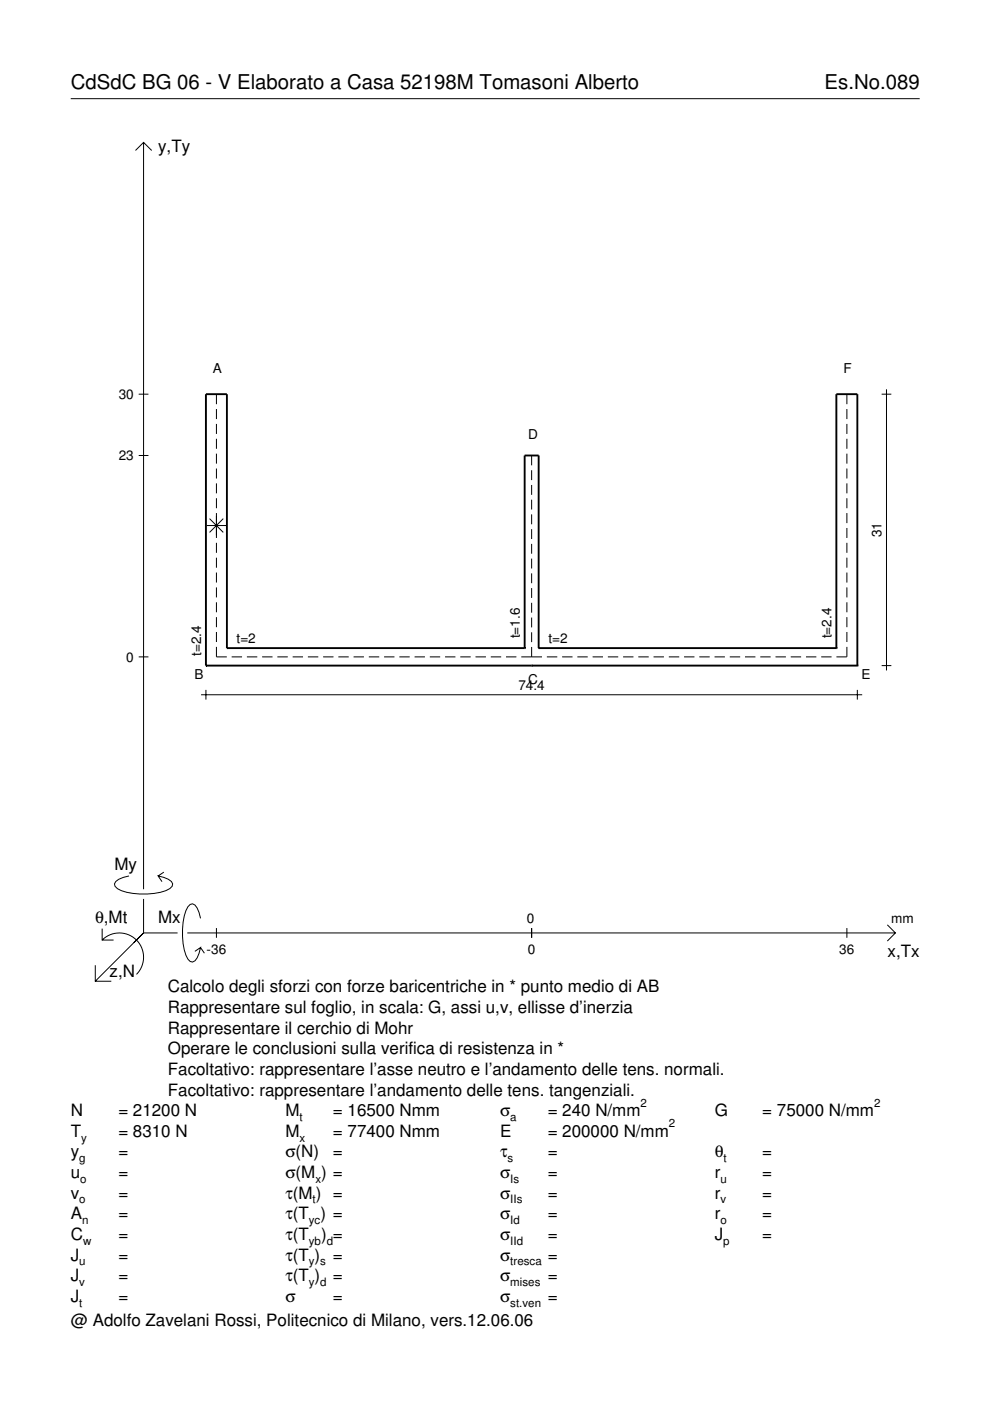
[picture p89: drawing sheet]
<svg xmlns="http://www.w3.org/2000/svg" width="210mm" height="297mm" viewBox="0 0 210 297" stroke-linecap="round" stroke-linejoin="round" font-family="sans-serif">
<defs><g id="words">
<g font-size="4.3">
<text x="15" y="18.9">CdSdC BG 06 - V Elaborato a Casa 52198M Tomasoni Alberto</text>
<text x="174.8" y="18.9">Es.No.089</text>
</g>
<g font-size="3.6">
<text x="33.5" y="32.3">y,Ty</text>
<text x="24.3" y="184.4">My</text>
<text x="20.1" y="195.7">θ,Mt</text>
<text x="33.5" y="195.7">Mx</text>
<text x="188.2" y="203">x,Tx</text>
<text x="23.2" y="207.1">z,N</text>
<text x="35.6" y="210.4">Calcolo degli sforzi con forze baricentriche in * punto medio di AB</text>
<text x="35.6" y="214.8">Rappresentare sul foglio, in scala: G, assi u,v, ellisse d’inerzia</text>
<text x="35.6" y="219.2">Rappresentare il cerchio di Mohr</text>
<text x="35.6" y="223.5">Operare le conclusioni sulla verifica di resistenza in *</text>
<text x="35.6" y="227.9">Facoltativo: rappresentare l’asse neutro e l’andamento delle tens. normali.</text>
<text x="35.6" y="232.3">Facoltativo: rappresentare l’andamento delle tens. tangenziali.</text>
<text x="15" y="236.7">N</text>
<text x="25.1" y="236.7">= 21200 N</text>
<text x="60.5" y="236.7">M</text>
<text x="70.6" y="236.7">= 16500 Nmm</text>
<text x="106" y="236.7">σ</text>
<text x="116.1" y="236.7">= 240 N/mm</text>
<text x="151.5" y="236.7">G</text>
<text x="161.6" y="236.7">= 75000 N/mm</text>
<text x="15" y="245.4">y</text>
<text x="15" y="241">T</text>
<text x="25.1" y="241">= 8310 N</text>
<text x="25.1" y="245.4">=</text>
<text x="60.5" y="241">M</text>
<text x="60.5" y="245.4">σ(N)</text>
<text x="70.6" y="241">= 77400 Nmm</text>
<text x="70.6" y="245.4">=</text>
<text x="106" y="241">E</text>
<text x="106" y="245.4">τ</text>
<text x="116.1" y="245.4">=</text>
<text x="116.1" y="241">= 200000 N/mm</text>
<text x="151.5" y="245.4">θ</text>
<text x="161.6" y="245.4">=</text>
<text x="15" y="249.8">u</text>
<text x="25.1" y="249.8">=</text>
<text x="60.5" y="249.8">σ(M ) =</text>
<text x="106" y="249.8">σ</text>
<text x="116.1" y="249.8">=</text>
<text x="151.5" y="249.8">r</text>
<text x="161.6" y="249.8">=</text>
<text x="15" y="254.2">v</text>
<text x="25.1" y="254.2">=</text>
<text x="60.5" y="254.2">τ(M ) =</text>
<text x="106" y="254.2">σ</text>
<text x="116.1" y="254.2">=</text>
<text x="151.5" y="254.2">r</text>
<text x="161.6" y="254.2">=</text>
<text x="15" y="258.5">A</text>
<text x="15" y="262.9">C</text>
<text x="25.1" y="258.5">=</text>
<text x="25.1" y="262.9">=</text>
<text x="60.5" y="258.5">τ(T ) =</text>
<text x="60.5" y="262.9">τ(T</text>
<text x="68.1" y="262.9">) =</text>
<text x="106" y="258.5">σ</text>
<text x="106" y="262.9">σ</text>
<text x="116.1" y="258.5">=</text>
<text x="116.1" y="262.9">=</text>
<text x="151.5" y="258.5">r</text>
<text x="151.5" y="262.9">J</text>
<text x="161.6" y="258.5">=</text>
<text x="161.6" y="262.9">=</text>
<text x="15" y="267.3">J</text>
<text x="25.1" y="267.3">=</text>
<text x="60.5" y="267.3">τ(T )</text>
<text x="70.6" y="267.3">=</text>
<text x="106" y="267.3">σ</text>
<text x="116.1" y="267.3">=</text>
<text x="15" y="271.7">J</text>
<text x="25.1" y="271.7">=</text>
<text x="60.5" y="271.7">τ(T )</text>
<text x="70.6" y="271.7">=</text>
<text x="106" y="271.7">σ</text>
<text x="116.1" y="271.7">=</text>
<text x="15" y="281.2">@ Adolfo Zavelani Rossi, Politecnico di Milano, vers.12.06.06</text>
<text x="15" y="276">J</text>
<text x="25.1" y="276">=</text>
<text x="60.5" y="276">σ</text>
<text x="70.6" y="276">=</text>
<text x="106" y="276">σ</text>
<text x="116.1" y="276">=</text>
</g>
<g font-size="2.9">
<text x="45.1" y="79">A</text>
<text x="178.8" y="79">F</text>
<text x="25.2" y="84.6">30</text>
<text x="112" y="93">D</text>
<text x="25.2" y="97.6">23</text>
<text x="186.9" y="114" transform="rotate(-90 186.9 114)">31</text>
<text x="50.2" y="136.4">t=2</text>
<text x="110.2" y="135.4" transform="rotate(-90 110.2 135.4)">t=1.6</text>
<text x="116.3" y="136.4">t=2</text>
<text x="176.3" y="135.4" transform="rotate(-90 176.3 135.4)">t=2.4</text>
<text x="26.8" y="140.3">0</text>
<text x="42.6" y="139.1" transform="rotate(-90 42.6 139.1)">t=2.4</text>
<text x="41.3" y="144">B</text>
<text x="109.9" y="146.3">74.4</text>
<text x="112" y="145.1">C</text>
<text x="182.7" y="144">E</text>
<text x="111.7" y="195.7">0</text>
<text x="189" y="195.7">mm</text>
<text x="43.8" y="202.2">-36</text>
<text x="111.9" y="202.2">0</text>
<text x="178" y="202.2">36</text>
</g>
<g font-size="2.4">
<text x="63.5" y="237.7">t</text>
<text x="108.2" y="237.7">a</text>
<text x="135.8" y="234.7">2</text>
<text x="141.8" y="239">2</text>
<text x="185.3" y="234.7">2</text>
<text x="17.2" y="242">y</text>
<text x="63.5" y="242">x</text>
<text x="16.8" y="246.4">g</text>
<text x="17" y="250.8">o</text>
<text x="66.9" y="250.8">x</text>
<text x="107.6" y="246.4">s</text>
<text x="108.2" y="250.8">Is</text>
<text x="152.7" y="250.8">u</text>
<text x="153.4" y="246.4">t</text>
<text x="16.8" y="255.2">o</text>
<text x="66.3" y="255.2">t</text>
<text x="108.2" y="255.2">IIs</text>
<text x="152.7" y="255.2">v</text>
<text x="17.4" y="259.5">n</text>
<text x="17.6" y="263.9">w</text>
<text x="65.5" y="259.5">yc</text>
<text x="65.5" y="263.9">yb d</text>
<text x="108.2" y="259.5">Id</text>
<text x="108.2" y="263.9">IId</text>
<text x="152.7" y="259.5">o</text>
<text x="153.3" y="263.9">p</text>
<text x="16.8" y="268.3">u</text>
<text x="65.5" y="268.3">y s</text>
<text x="108.2" y="268.3">tresca</text>
<text x="16.8" y="272.7">v</text>
<text x="65.5" y="272.7">y d</text>
<text x="108.2" y="272.7">mises</text>
<text x="16.8" y="277">t</text>
<text x="108.2" y="277">st.ven</text>
</g>
</g></defs>
<g fill="none" stroke="#000" stroke-width=".21">
<path d="M15 20.9h180M28.7 31.9l1.7-1.7 1.8 1.7M30.4 30.2v158.3M29.4 83.6h2.1M29.4 96.6h2.1M45.9 83.6v2.1M45.9 86.7v2.2M45.9 89.9v2.1M45.9 93v2.2M45.9 96.2v2.1M45.9 99.3v2.2M112.7 96.6v2.1"/>
<path d="M112.7 99.7v2.1M179.6 83.6v2.1M179.6 86.7v2.2M179.6 89.9v2.1M179.6 93v2.2M179.6 96.2v2.1M179.6 99.3v2.2M186.9 83.6h2.1M188 82.5v59.7M43.8 111.4h4.1M44.4 110l2.9 2.9M45.9 102.5v2.1"/>
<path d="M45.9 105.6v2.2M45.9 108.8v5.3M45.9 115.1v2.1M45.9 118.2v2.2M47.3 110l-2.9 2.9M112.7 102.8v2.1M112.7 105.9v2.1M112.7 109.1v2.1M112.7 112.2v2.1M112.7 115.3v2.1M112.7 118.4v2.1M179.6 102.5v2.1"/>
<path d="M179.6 105.6v2.2M179.6 108.8v2.1M179.6 111.9v2.2M179.6 115.1v2.1M179.6 118.2v2.2M29.4 139.3h2.1M45.9 137.2v2.1h2.2M45.9 121.4v2.1M45.9 124.5v2.2M45.9 127.7v2.1M45.9 130.8v2.2M45.9 134v2.1"/>
<path d="M49.1 139.3h2.2M52.3 139.3h2.2M55.6 139.3h2.2M58.8 139.3h2.2M62 139.3h2.2M65.3 139.3h2.2M68.5 139.3h2.2M71.7 139.3h2.2M75 139.3h2.2M78.2 139.3h2.2M81.4 139.3h2.2M84.7 139.3h2.2"/>
<path d="M87.9 139.3h2.2M91.1 139.3h2.2M94.4 139.3h2.2M97.6 139.3h2.2M100.8 139.3h2.2M104.1 139.3h2.2M107.3 139.3h2.2M110.5 139.3h4.4M112.7 121.6v2.1M112.7 124.7v2.1M112.7 127.8v2.1M112.7 130.9v2.1"/>
<path d="M112.7 134.1v2M112.7 137.2v2.1M115.9 139.3h2.3M119.2 139.3h2.2M122.4 139.3h2.2M125.6 139.3h2.2M128.9 139.3h2.2M132.1 139.3h2.2M135.3 139.3h2.2M138.6 139.3h2.2M141.8 139.3h2.2M145 139.3h2.2"/>
<path d="M148.3 139.3h2.2M151.5 139.3h2.2M154.7 139.3h2.2M158 139.3h2.2M161.2 139.3h2.2M164.4 139.3h2.2M167.7 139.3h2.2M170.9 139.3h2.2M174.1 139.3h2.2M179.6 137.2v2.1h-2.3M179.6 121.4v2.1M179.6 124.5v2.2"/>
<path d="M179.6 127.7v2.1M179.6 130.8v2.2M179.6 134v2.1M42.6 147.3h140.2M43.7 146.3v2M181.8 146.3v2M186.9 141.1h2.1M21.7 199.3a5.1 5.1 0 0 1 7.2 0 5.1 5.1 0 0 1 0 7.3M21.7 196.9v2.4h2.4M27.3 185.7a3.6 3.6 0 0 0-3 1.7l.1 .5a5.6 5.6 0 0 0 3.8 1.5 13.4 13.4 0 0 0 7.8-1l.5-.5 .1-.5a3.6 3.6 0 0 0-3.1-1.7l.8 1.2M30.4 190.6v7.2M30.4 197.8l-10.2 10.2"/>
<path d="M30.4 197.8h7.2M34.7 184.9l-1.2 .8M39.7 197.8h150.1M42.5 194.7a3.6 3.6 0 0 0-1.7-3.1l-.5 .2a5.7 5.7 0 0 0-1.5 3.7 13.3 13.3 0 0 0 1 7.9l.5 .5 .5 .1a3.6 3.6 0 0 0 1.7-3.1l-1.2 .8M45.9 196.8v2M112.7 196.8v2M179.6 196.8v2M188.1 196.1l1.7 1.7-1.7 1.7M20.2 204.7v3.3h3.4M42.5 200.9l.8 1.2"/>
</g>
<g fill="none" stroke="#000" stroke-width=".4">
<path d="M48.1 137.4h.1M48.1 137.4v-53.8h-4.4v57.5M48.1 137.4h63.1M111.2 137.4h.1M111.2 137.4v-40.8h3v40.8M114.2 137.4h.1M114.2 137.4h63.1M177.3 137.4h.1M177.3 137.4v-53.8h4.5v57.5M43.7 141.1h.1M43.7 141.1h138.1M112.7 141.1h.1"/>
<path d="M181.8 141.1h.1"/>
</g>
<use href="#words"/>
</svg>
